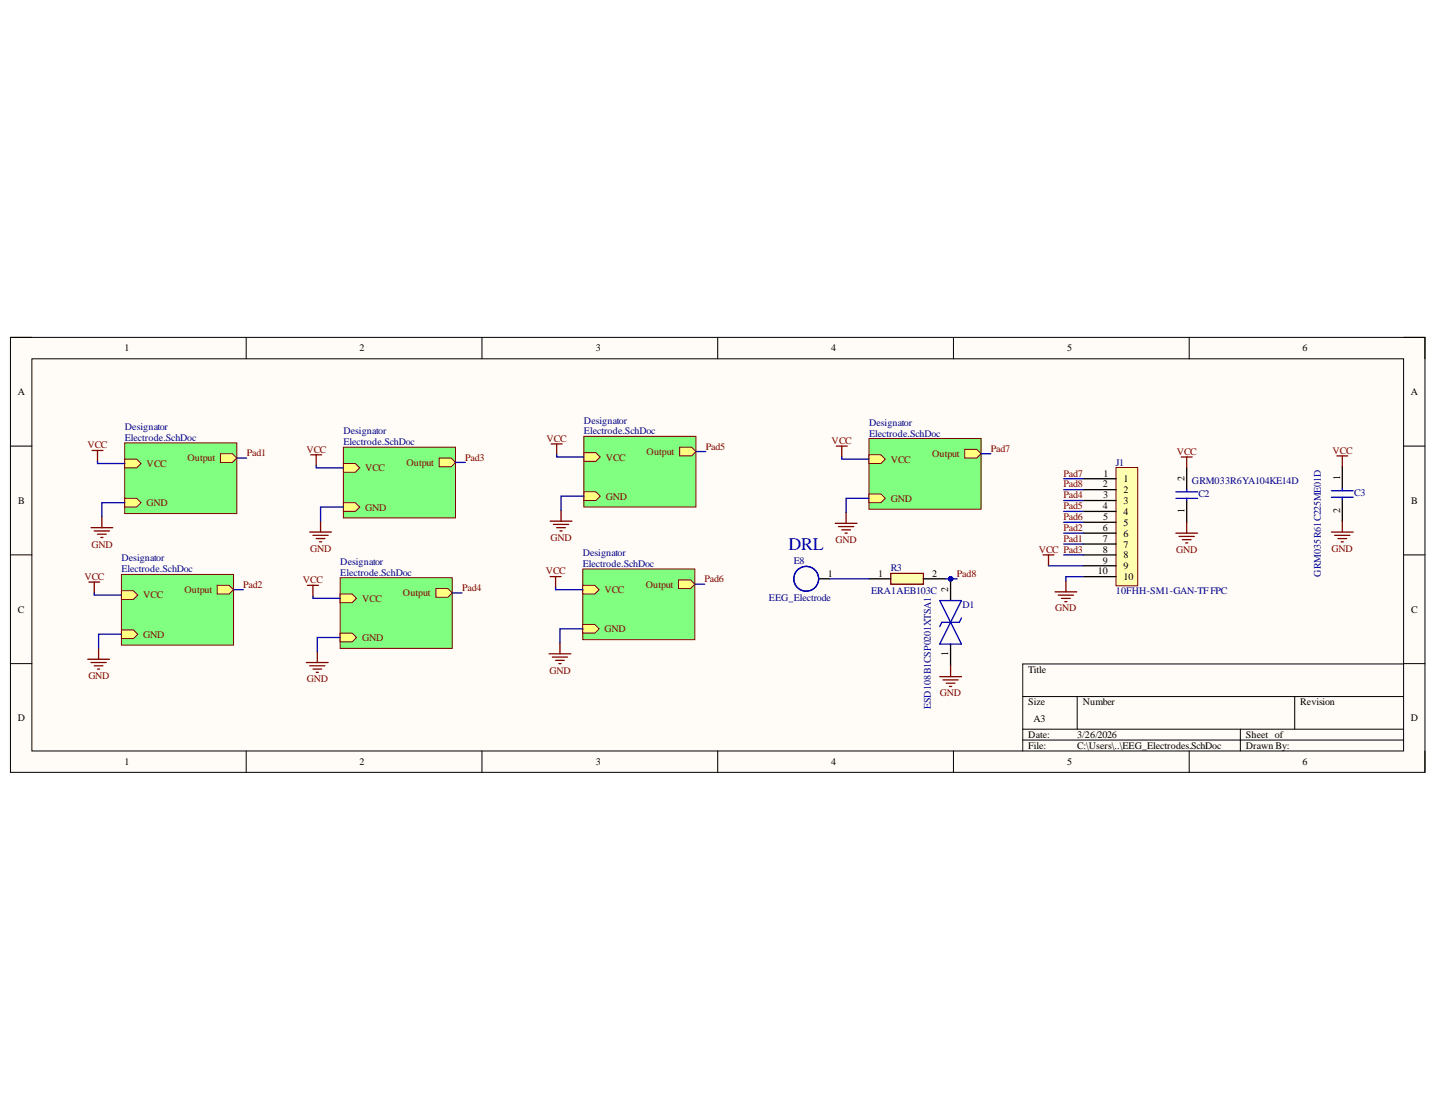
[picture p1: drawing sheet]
<svg xmlns="http://www.w3.org/2000/svg" width="279mm" height="216mm" viewBox="0 0 279 216" stroke-linecap="round" stroke-linejoin="round" font-family="sans-serif">
<defs><g id="words">
<text font-size="3.5" fill="#00f" x="153.2" y="106.9">DRL</text>
<g font-size="1.9">
<text x="24.2" y="68.3">1</text>
<text x="69.8" y="68.3">2</text>
<text x="115.8" y="68.3">3</text>
<text x="161.5" y="68.3">4</text>
<text x="207.3" y="68.3">5</text>
<text x="253.1" y="68.3">6</text>
<text x="3.5" y="76.8">A</text>
<text x="274.1" y="76.8">A</text>
<text x="214.3" y="94.7">2</text>
<text x="214.4" y="92.6">1</text>
<text x="218.3" y="93.7">1</text>
<text x="218.3" y="95.8">2</text>
<text x="230.2" y="93.5" transform="rotate(-90 230.2 93.5)">2</text>
<text x="260.4" y="93.2" transform="rotate(-90 260.4 93.2)">1</text>
<text x="3.6" y="97.9">B</text>
<text x="214.3" y="99">4</text>
<text x="214.3" y="96.8">3</text>
<text x="214.3" y="101.1">5</text>
<text x="218.3" y="97.9">3</text>
<text x="218.3" y="100.1">4</text>
<text x="230.2" y="99.6" transform="rotate(-90 230.2 99.6)">1</text>
<text x="260.4" y="99.6" transform="rotate(-90 260.4 99.6)">2</text>
<text x="274.2" y="97.9">B</text>
<text x="214.3" y="103.2">6</text>
<text x="214.3" y="105.3">7</text>
<text x="214.3" y="107.4">8</text>
<text x="218.3" y="102.2">5</text>
<text x="218.3" y="104.3">6</text>
<text x="218.3" y="106.4">7</text>
<text x="160.8" y="112.1">1</text>
<text x="170.6" y="112.1">1</text>
<text x="181.1" y="112.1">2</text>
<text x="213.3" y="111.6">10</text>
<text x="214.3" y="109.5">9</text>
<text x="218.3" y="108.5">8</text>
<text x="218.3" y="110.6">9</text>
<text x="218.3" y="112.7">10</text>
<text x="3.5" y="119.1">C</text>
<text x="184.2" y="115" transform="rotate(-90 184.2 115)">2</text>
<text x="274.2" y="119.1">C</text>
<text x="184.2" y="127.5" transform="rotate(-90 184.2 127.5)">1</text>
<text x="199.8" y="130.7">Title</text>
<text x="199.8" y="137.1">Size</text>
<text x="210.4" y="137.1">Number</text>
<text x="252.6" y="137.1">Revision</text>
<text x="3.5" y="140.2">D</text>
<text x="199.8" y="143.4">Date:</text>
<text x="200.8" y="140.3">A3</text>
<text x="209.3" y="143.4">3/26/2026</text>
<text x="242.1" y="143.4">Sheet of</text>
<text x="274.1" y="140.2">D</text>
<text x="24.2" y="148.7">1</text>
<text x="69.8" y="148.7">2</text>
<text x="115.8" y="148.7">3</text>
<text x="161.5" y="148.7">4</text>
<text x="199.8" y="145.5">File:</text>
<text x="207.3" y="148.7">5</text>
<text x="209.3" y="145.5">C:\Users\..\EEG_Electrodes.SchDoc</text>
<text x="242.1" y="145.5">Drawn By:</text>
<text x="253.1" y="148.7">6</text>
</g>
<g font-size="1.9" fill="#000080">
<text x="24.3" y="83.6">Designator</text>
<text x="113.5" y="82.3">Designator</text>
<text x="168.9" y="82.7">Designator</text>
<text x="24.3" y="85.7">Electrode.SchDoc</text>
<text x="66.7" y="84.4">Designator</text>
<text x="66.7" y="86.5">Electrode.SchDoc</text>
<text x="113.5" y="84.4">Electrode.SchDoc</text>
<text x="168.9" y="84.8">Electrode.SchDoc</text>
<text x="216.8" y="90.5">J1</text>
<text x="231.6" y="94.1">GRM033R6YA104KE14D</text>
<text x="232.9" y="96.7">C2</text>
<text x="263.1" y="96.4">C3</text>
<text x="23.6" y="109.1">Designator</text>
<text x="23.6" y="111.2">Electrode.SchDoc</text>
<text x="66.1" y="109.8">Designator</text>
<text x="66.1" y="111.9">Electrode.SchDoc</text>
<text x="113.2" y="108.1">Designator</text>
<text x="113.2" y="110.2">Electrode.SchDoc</text>
<text x="154.2" y="109.7">E8</text>
<text x="173.1" y="111">R3</text>
<text x="256.6" y="112.1" transform="rotate(-90 256.6 112.1)">GRM035R61C225ME01D</text>
<text x="149.4" y="116.7">EEG_Electrode</text>
<text x="169.3" y="115.4">ERA1AEB103C</text>
<text x="187" y="118.2">D1</text>
<text x="216.8" y="115.5">10FHH-SM1-GAN-TF FPC</text>
<text x="180.9" y="137.8" transform="rotate(-90 180.9 137.8)">ESD108B1CSP0201XTSA1</text>
</g>
<g font-size="1.9" fill="#800000">
<text x="17" y="87.1">VCC</text>
<text x="36.4" y="89.7">Output</text>
<text x="47.9" y="88.6">Pad1</text>
<text x="59.5" y="88">VCC</text>
<text x="90.4" y="89.5">Pad3</text>
<text x="106.2" y="85.9">VCC</text>
<text x="117.7" y="89.5">VCC</text>
<text x="125.6" y="88.4">Output</text>
<text x="137.1" y="87.4">Pad5</text>
<text x="161.6" y="86.3">VCC</text>
<text x="173.1" y="89.9">VCC</text>
<text x="181.1" y="88.8">Output</text>
<text x="192.5" y="87.8">Pad7</text>
<text x="228.6" y="88.4">VCC</text>
<text x="258.9" y="88.2">VCC</text>
<text x="28.5" y="90.8">VCC</text>
<text x="70.9" y="91.6">VCC</text>
<text x="79" y="90.5">Output</text>
<text x="206.6" y="92.6">Pad7</text>
<text x="206.6" y="94.7">Pad8</text>
<text x="28.5" y="98.4">GND</text>
<text x="70.9" y="99.2">GND</text>
<text x="117.7" y="97.1">GND</text>
<text x="173.1" y="97.5">GND</text>
<text x="206.6" y="101.1">Pad6</text>
<text x="206.6" y="99">Pad5</text>
<text x="206.6" y="96.8">Pad4</text>
<text x="17.8" y="106.4">GND</text>
<text x="60.3" y="107.2">GND</text>
<text x="107" y="105.1">GND</text>
<text x="162.3" y="105.6">GND</text>
<text x="201.8" y="107.4">VCC Pad3</text>
<text x="206.6" y="103.2">Pad2</text>
<text x="206.6" y="105.3">Pad1</text>
<text x="228.5" y="107.4">GND</text>
<text x="258.7" y="107.2">GND</text>
<text x="16.4" y="112.7">VCC</text>
<text x="58.8" y="113.3">VCC</text>
<text x="106" y="111.6">VCC</text>
<text x="136.9" y="113.2">Pad6</text>
<text x="185.9" y="112.1">Pad8</text>
<text x="27.8" y="116.3">VCC</text>
<text x="35.9" y="115.3">Output</text>
<text x="47.3" y="114.2">Pad2</text>
<text x="70.3" y="117">VCC</text>
<text x="78.3" y="115.9">Output</text>
<text x="89.8" y="114.8">Pad4</text>
<text x="117.4" y="115.3">VCC</text>
<text x="125.5" y="114.2">Output</text>
<text x="205" y="118.8">GND</text>
<text x="27.8" y="123.9">GND</text>
<text x="70.3" y="124.6">GND</text>
<text x="117.4" y="122.9">GND</text>
<text x="17.2" y="131.9">GND</text>
<text x="106.8" y="130.9">GND</text>
<text x="59.6" y="132.6">GND</text>
<text x="182.6" y="135.3">GND</text>
</g>
</g></defs>
<path d="M2 65.6h274.9v84.5h-274.9z" fill-rule="evenodd" fill="#fffcf8"/>
<path d="M2 65.6h274.9v84.5h-274.9z" fill="none" stroke="#000" stroke-width=".19"/>
<path d="M6.2 69.7h266.5v76.2h-266.5z" fill-rule="evenodd" fill="#fffcf8"/>
<g fill="none" stroke="#000" stroke-width=".19">
<path d="M2 65.6h4.2M6.2 69.7h266.5v76.2h-266.5zM47.8 65.6v4.1M93.6 65.6v4.1M139.4 65.6v4.1M185.3 65.6v4.1M231.1 65.6v4.1M272.7 65.6h4.2v4.1M2 86.7h4.2M272.7 86.7h4.2M2 107.8h4.2M272.7 107.8h4.2"/>
<path d="M2 129h4.2M198.7 135.4h74M209.3 135.4v6.3M251.6 135.4v6.3M272.7 129h4.2M272.7 129h-74v16.9M47.8 145.9v4.2M93.6 145.9v4.2M139.4 145.9v4.2M185.3 145.9v4.2M198.7 141.7h74M198.7 143.8h74"/>
<path d="M231.1 145.9v4.2M241 141.7v4.2M276.9 145.9v4.2"/>
</g>
<path d="M24.2 86.1h21.8v13.7h-21.8z" fill-rule="evenodd" fill="#80ff80"/>
<path d="M24.2 86.1h21.8v13.7h-21.8z" fill="none" stroke="#800000" stroke-width=".19"/>
<path d="M42.8 88.2h2.4l.8 .8-.8 .9h-2.4z" fill-rule="evenodd" fill="#ffff80"/>
<path d="M42.8 88.2h2.4l.8 .8-.8 .9h-2.4z" fill="none" stroke="#800000" stroke-width=".19"/>
<path d="M24.2 96.8h2.4l.8 .9-.8 .8h-2.4z" fill-rule="evenodd" fill="#ffff80"/>
<path d="M24.2 96.8h2.4l.8 .9-.8 .8h-2.4z" fill="none" stroke="#800000" stroke-width=".19"/>
<path d="M24.2 89.2h2.4l.8 .9-.8 .8h-2.4z" fill-rule="evenodd" fill="#ffff80"/>
<path d="M24.2 89.2h2.4l.8 .9-.8 .8h-2.4z" fill="none" stroke="#800000" stroke-width=".19"/>
<g fill="none" stroke="#800000" stroke-width=".25">
<path d="M17.9 87.5h2.1M18.9 87.5v2.2M17.7 102.5h4.2M18.3 103.2h3M18.9 103.8h1.7M19.6 104.4h.4M19.8 100.4v2.1M202.7 107.8h2.1M203.7 107.8v2.1M205 115h4.2M205.6 115.7h3M206.3 116.3h1.6"/>
<path d="M206.9 116.9h.4M207.1 112.9v2.1"/>
</g>
<path d="M23.6 111.6h21.8v13.8h-21.8z" fill-rule="evenodd" fill="#80ff80"/>
<path d="M23.6 111.6h21.8v13.8h-21.8z" fill="none" stroke="#800000" stroke-width=".19"/>
<path d="M42.2 113.7h2.3l.9 .9-.9 .8h-2.3z" fill-rule="evenodd" fill="#ffff80"/>
<path d="M42.2 113.7h2.3l.9 .9-.9 .8h-2.3z" fill="none" stroke="#800000" stroke-width=".19"/>
<path d="M23.6 122.4h2.3l.9 .9-.9 .8h-2.3z" fill-rule="evenodd" fill="#ffff80"/>
<path d="M23.6 122.4h2.3l.9 .9-.9 .8h-2.3z" fill="none" stroke="#800000" stroke-width=".19"/>
<path d="M23.6 114.8h2.3l.9 .8-.9 .9h-2.3z" fill-rule="evenodd" fill="#ffff80"/>
<path d="M23.6 114.8h2.3l.9 .8-.9 .9h-2.3z" fill="none" stroke="#800000" stroke-width=".19"/>
<path d="M17.3 113.1h2.1M18.3 113.1v2.1M17 128.1h4.3M17.7 128.8h2.9M18.3 129.4h1.7M18.9 130h.5M19.2 126v2.1" fill="none" stroke="#800000" stroke-width=".25"/>
<path d="M66.7 86.9h21.8v13.7h-21.8z" fill-rule="evenodd" fill="#80ff80"/>
<path d="M66.7 86.9h21.8v13.7h-21.8z" fill="none" stroke="#800000" stroke-width=".19"/>
<path d="M85.3 89h2.4l.8 .9-.8 .8h-2.4z" fill-rule="evenodd" fill="#ffff80"/>
<path d="M85.3 89h2.4l.8 .9-.8 .8h-2.4z" fill="none" stroke="#800000" stroke-width=".19"/>
<path d="M66.7 97.7h2.3l.9 .8-.9 .9h-2.3z" fill-rule="evenodd" fill="#ffff80"/>
<path d="M66.7 97.7h2.3l.9 .8-.9 .9h-2.3z" fill="none" stroke="#800000" stroke-width=".19"/>
<path d="M66.7 90.1h2.3l.9 .8-.9 .9h-2.3z" fill-rule="evenodd" fill="#ffff80"/>
<path d="M66.7 90.1h2.3l.9 .8-.9 .9h-2.3z" fill="none" stroke="#800000" stroke-width=".19"/>
<path d="M60.4 88.4h2.1M61.4 88.4v2.1M60.2 103.4h4.2M60.8 104h3M61.4 104.7h1.7M62.1 105.3h.4M62.3 101.3v2.1" fill="none" stroke="#800000" stroke-width=".25"/>
<path d="M66.1 112.3h21.8v13.7h-21.8z" fill-rule="evenodd" fill="#80ff80"/>
<path d="M66.1 112.3h21.8v13.7h-21.8z" fill="none" stroke="#800000" stroke-width=".19"/>
<path d="M84.7 114.4h2.3l.9 .8-.9 .9h-2.3z" fill-rule="evenodd" fill="#ffff80"/>
<path d="M84.7 114.4h2.3l.9 .8-.9 .9h-2.3z" fill="none" stroke="#800000" stroke-width=".19"/>
<path d="M66.1 123h2.3l.9 .9-.9 .8h-2.3z" fill-rule="evenodd" fill="#ffff80"/>
<path d="M66.1 123h2.3l.9 .9-.9 .8h-2.3z" fill="none" stroke="#800000" stroke-width=".19"/>
<path d="M66.1 115.4h2.3l.9 .9-.9 .8h-2.3z" fill-rule="evenodd" fill="#ffff80"/>
<path d="M66.1 115.4h2.3l.9 .9-.9 .8h-2.3z" fill="none" stroke="#800000" stroke-width=".19"/>
<path d="M59.7 113.7h2.2M60.8 113.7v2.2M59.5 128.8h4.3M60.2 129.4h2.9M60.8 130h1.7M61.4 130.7h.5M61.6 126.6v2.2" fill="none" stroke="#800000" stroke-width=".25"/>
<path d="M113.4 84.8h21.8v13.7h-21.8z" fill-rule="evenodd" fill="#80ff80"/>
<path d="M113.4 84.8h21.8v13.7h-21.8z" fill="none" stroke="#800000" stroke-width=".19"/>
<path d="M132.1 86.9h2.3l.8 .9-.8 .8h-2.3z" fill-rule="evenodd" fill="#ffff80"/>
<path d="M132.1 86.9h2.3l.8 .9-.8 .8h-2.3z" fill="none" stroke="#800000" stroke-width=".19"/>
<path d="M113.4 95.6h2.4l.8 .8-.8 .9h-2.4z" fill-rule="evenodd" fill="#ffff80"/>
<path d="M113.4 95.6h2.4l.8 .8-.8 .9h-2.4z" fill="none" stroke="#800000" stroke-width=".19"/>
<path d="M113.4 88h2.4l.8 .8-.8 .9h-2.4z" fill-rule="evenodd" fill="#ffff80"/>
<path d="M113.4 88h2.4l.8 .8-.8 .9h-2.4z" fill="none" stroke="#800000" stroke-width=".19"/>
<path d="M107.1 86.3h2.1M108.2 86.3v2.1M109 99.2v2.1M106.9 101.3h4.2M107.5 101.9h3M108.2 102.5h1.7M108.8 103.2h.4" fill="none" stroke="#800000" stroke-width=".25"/>
<path d="M113.2 110.6h21.8v13.7h-21.8z" fill-rule="evenodd" fill="#80ff80"/>
<path d="M113.2 110.6h21.8v13.7h-21.8z" fill="none" stroke="#800000" stroke-width=".19"/>
<path d="M131.8 112.7h2.4l.8 .8-.8 .9h-2.4z" fill-rule="evenodd" fill="#ffff80"/>
<path d="M131.8 112.7h2.4l.8 .8-.8 .9h-2.4z" fill="none" stroke="#800000" stroke-width=".19"/>
<path d="M113.2 121.4h2.4l.8 .8-.8 .8h-2.4z" fill-rule="evenodd" fill="#ffff80"/>
<path d="M113.2 121.4h2.4l.8 .8-.8 .8h-2.4z" fill="none" stroke="#800000" stroke-width=".19"/>
<path d="M113.2 113.7h2.4l.8 .9-.8 .8h-2.4z" fill-rule="evenodd" fill="#ffff80"/>
<path d="M113.2 113.7h2.4l.8 .9-.8 .8h-2.4z" fill="none" stroke="#800000" stroke-width=".19"/>
<path d="M106.9 112.1h2.1M108 112.1v2.1M106.7 127.1h4.2M107.3 127.7h3M108 128.3h1.6M108.6 129h.4M108.8 124.9v2.2" fill="none" stroke="#800000" stroke-width=".25"/>
<path d="M168.8 85.2h21.8v13.8h-21.8z" fill-rule="evenodd" fill="#80ff80"/>
<path d="M168.8 85.2h21.8v13.8h-21.8z" fill="none" stroke="#800000" stroke-width=".19"/>
<path d="M187.4 87.3h2.4l.8 .9-.8 .8h-2.4z" fill-rule="evenodd" fill="#ffff80"/>
<path d="M187.4 87.3h2.4l.8 .9-.8 .8h-2.4z" fill="none" stroke="#800000" stroke-width=".19"/>
<path d="M168.8 96h2.4l.8 .8-.8 .9h-2.4z" fill-rule="evenodd" fill="#ffff80"/>
<path d="M168.8 96h2.4l.8 .8-.8 .9h-2.4z" fill="none" stroke="#800000" stroke-width=".19"/>
<path d="M168.8 88.4h2.4l.8 .8-.8 .9h-2.4z" fill-rule="evenodd" fill="#ffff80"/>
<path d="M168.8 88.4h2.4l.8 .8-.8 .9h-2.4z" fill="none" stroke="#800000" stroke-width=".19"/>
<path d="M162.5 86.7h2.1M163.6 86.7v2.1M164.4 99.6v2.1M162.3 101.7h4.2M162.9 102.3h3M163.6 103h1.6M164.2 103.6h.4" fill="none" stroke="#800000" stroke-width=".25"/>
<path d="M159.1 112.5h2.1" fill="none" stroke="#000" stroke-width=".25"/>
<circle cx="156.6" cy="112.5" r="2.41" fill="none" stroke="#00f" stroke-width=".25"/>
<path d="M216.8 90.9h4.3v22.9h-4.3z" fill-rule="evenodd" fill="#ffffb0"/>
<path d="M216.8 90.9h4.3v22.9h-4.3z" fill="none" stroke="#800000" stroke-width=".19"/>
<path d="M210.5 93h6.3M210.5 95.2h6.3M210.5 97.3h6.3M210.5 99.4h6.3M210.5 101.5h6.3M210.5 103.6h6.3M210.5 105.7h6.3M210.5 107.8h6.3M210.5 109.9h6.3M210.5 112.1h6.3" fill="none" stroke="#000" stroke-width=".25"/>
<path d="M173.1 111.4h6.3v2.1h-6.3z" fill-rule="evenodd" fill="#ffffb0"/>
<path d="M173.1 111.4h6.3v2.1h-6.3z" fill="none" stroke="#800000" stroke-width=".25"/>
<path d="M168.8 112.5h4.3M179.4 112.5h4.2" fill="none" stroke="#000" stroke-width=".25"/>
<circle cx="184.7" cy="112.5" r=".42" fill="#000080"/>
<circle cx="184.7" cy="112.5" r=".42" fill="none" stroke="#000080" stroke-width=".19"/>
<path d="M184.7 112.5v4.2M184.7 125.2v4.2" fill="none" stroke="#000" stroke-width=".25"/>
<circle cx="184.7" cy="112.5" r=".42" fill="#000080"/>
<circle cx="184.7" cy="112.5" r=".42" fill="none" stroke="#000080" stroke-width=".19"/>
<path d="M228.5 96.8h4.2M228.5 95.6h4.2M230.6 95.2v.4M230.6 96.8v.5M258.7 95.4h4.2M258.7 96.6h4.2M260.8 94.9v.5M260.8 96.6v.5M182.6 116.7l4.2 8.5h-4.2l4.2-8.5zM186.8 120.1l-.4 .8h-3.4l-.4 .9" fill="none" stroke="#00f" stroke-width=".25"/>
<g fill="none" stroke="#800000" stroke-width=".25">
<path d="M229.5 88.8h2.1M230.6 88.8v2.1M259.7 88.6h2.2M260.8 88.6v2.1M228.5 103.6h4.2M229.1 104.2h3M229.7 104.9h1.7M230.4 105.5h.4M230.6 101.5v2.1M258.7 103.4h4.2M259.3 104h3M260 104.7h1.6"/>
<path d="M260.6 105.3h.4M260.8 101.3v2.1M182.6 131.5h4.2M183.2 132.1h3M183.8 132.8h1.7M184.5 133.4h.4M184.7 129.4v2.1"/>
</g>
<path d="M230.6 90.9v4.3M230.6 97.3v4.2M260.8 90.7v4.2M260.8 97.1v4.2" fill="none" stroke="#000" stroke-width=".25"/>
<g fill="none" stroke="#000080" stroke-width=".25">
<path d="M18.9 89.7v.4h5.3M24.2 97.7h-4.4v2.7M46 89h1.9M61.4 90.5v.4h5.3M66.7 98.5h-4.4v2.8M88.5 89.9h1.9M108.2 88.4v.4h5.2M113.4 96.4h-4.4v2.8M135.2 87.8h1.9M163.6 88.8v.4h5.2M168.8 96.8h-4.4v2.8M190.6 88.2h1.9"/>
<path d="M206.7 93h3.8M206.7 95.2h3.8M206.7 97.3h3.8M206.7 99.4h3.8M18.3 115.2v.4h5.3M45.4 114.6h1.9M60.8 115.9v.4h5.3M87.9 115.2h1.9M108 114.2v.4h5.2M135 113.5h1.9M161.2 112.5h7.6M183.6 112.5h2.4"/>
<path d="M203.7 109.9h6.8M206.7 101.5h3.8M206.7 103.6h3.8M206.7 105.7h3.8M206.7 107.8h3.8M210.5 112.1h-3.4v.8M23.6 123.3h-4.4v2.7M66.1 123.9h-4.5v2.7M113.2 122.2h-4.4v2.7"/>
</g>
<circle cx="184.7" cy="112.5" r=".42" fill="#000080"/>
<circle cx="184.7" cy="112.5" r=".42" fill="none" stroke="#000080" stroke-width=".19"/>
<use href="#words"/>
</svg>
